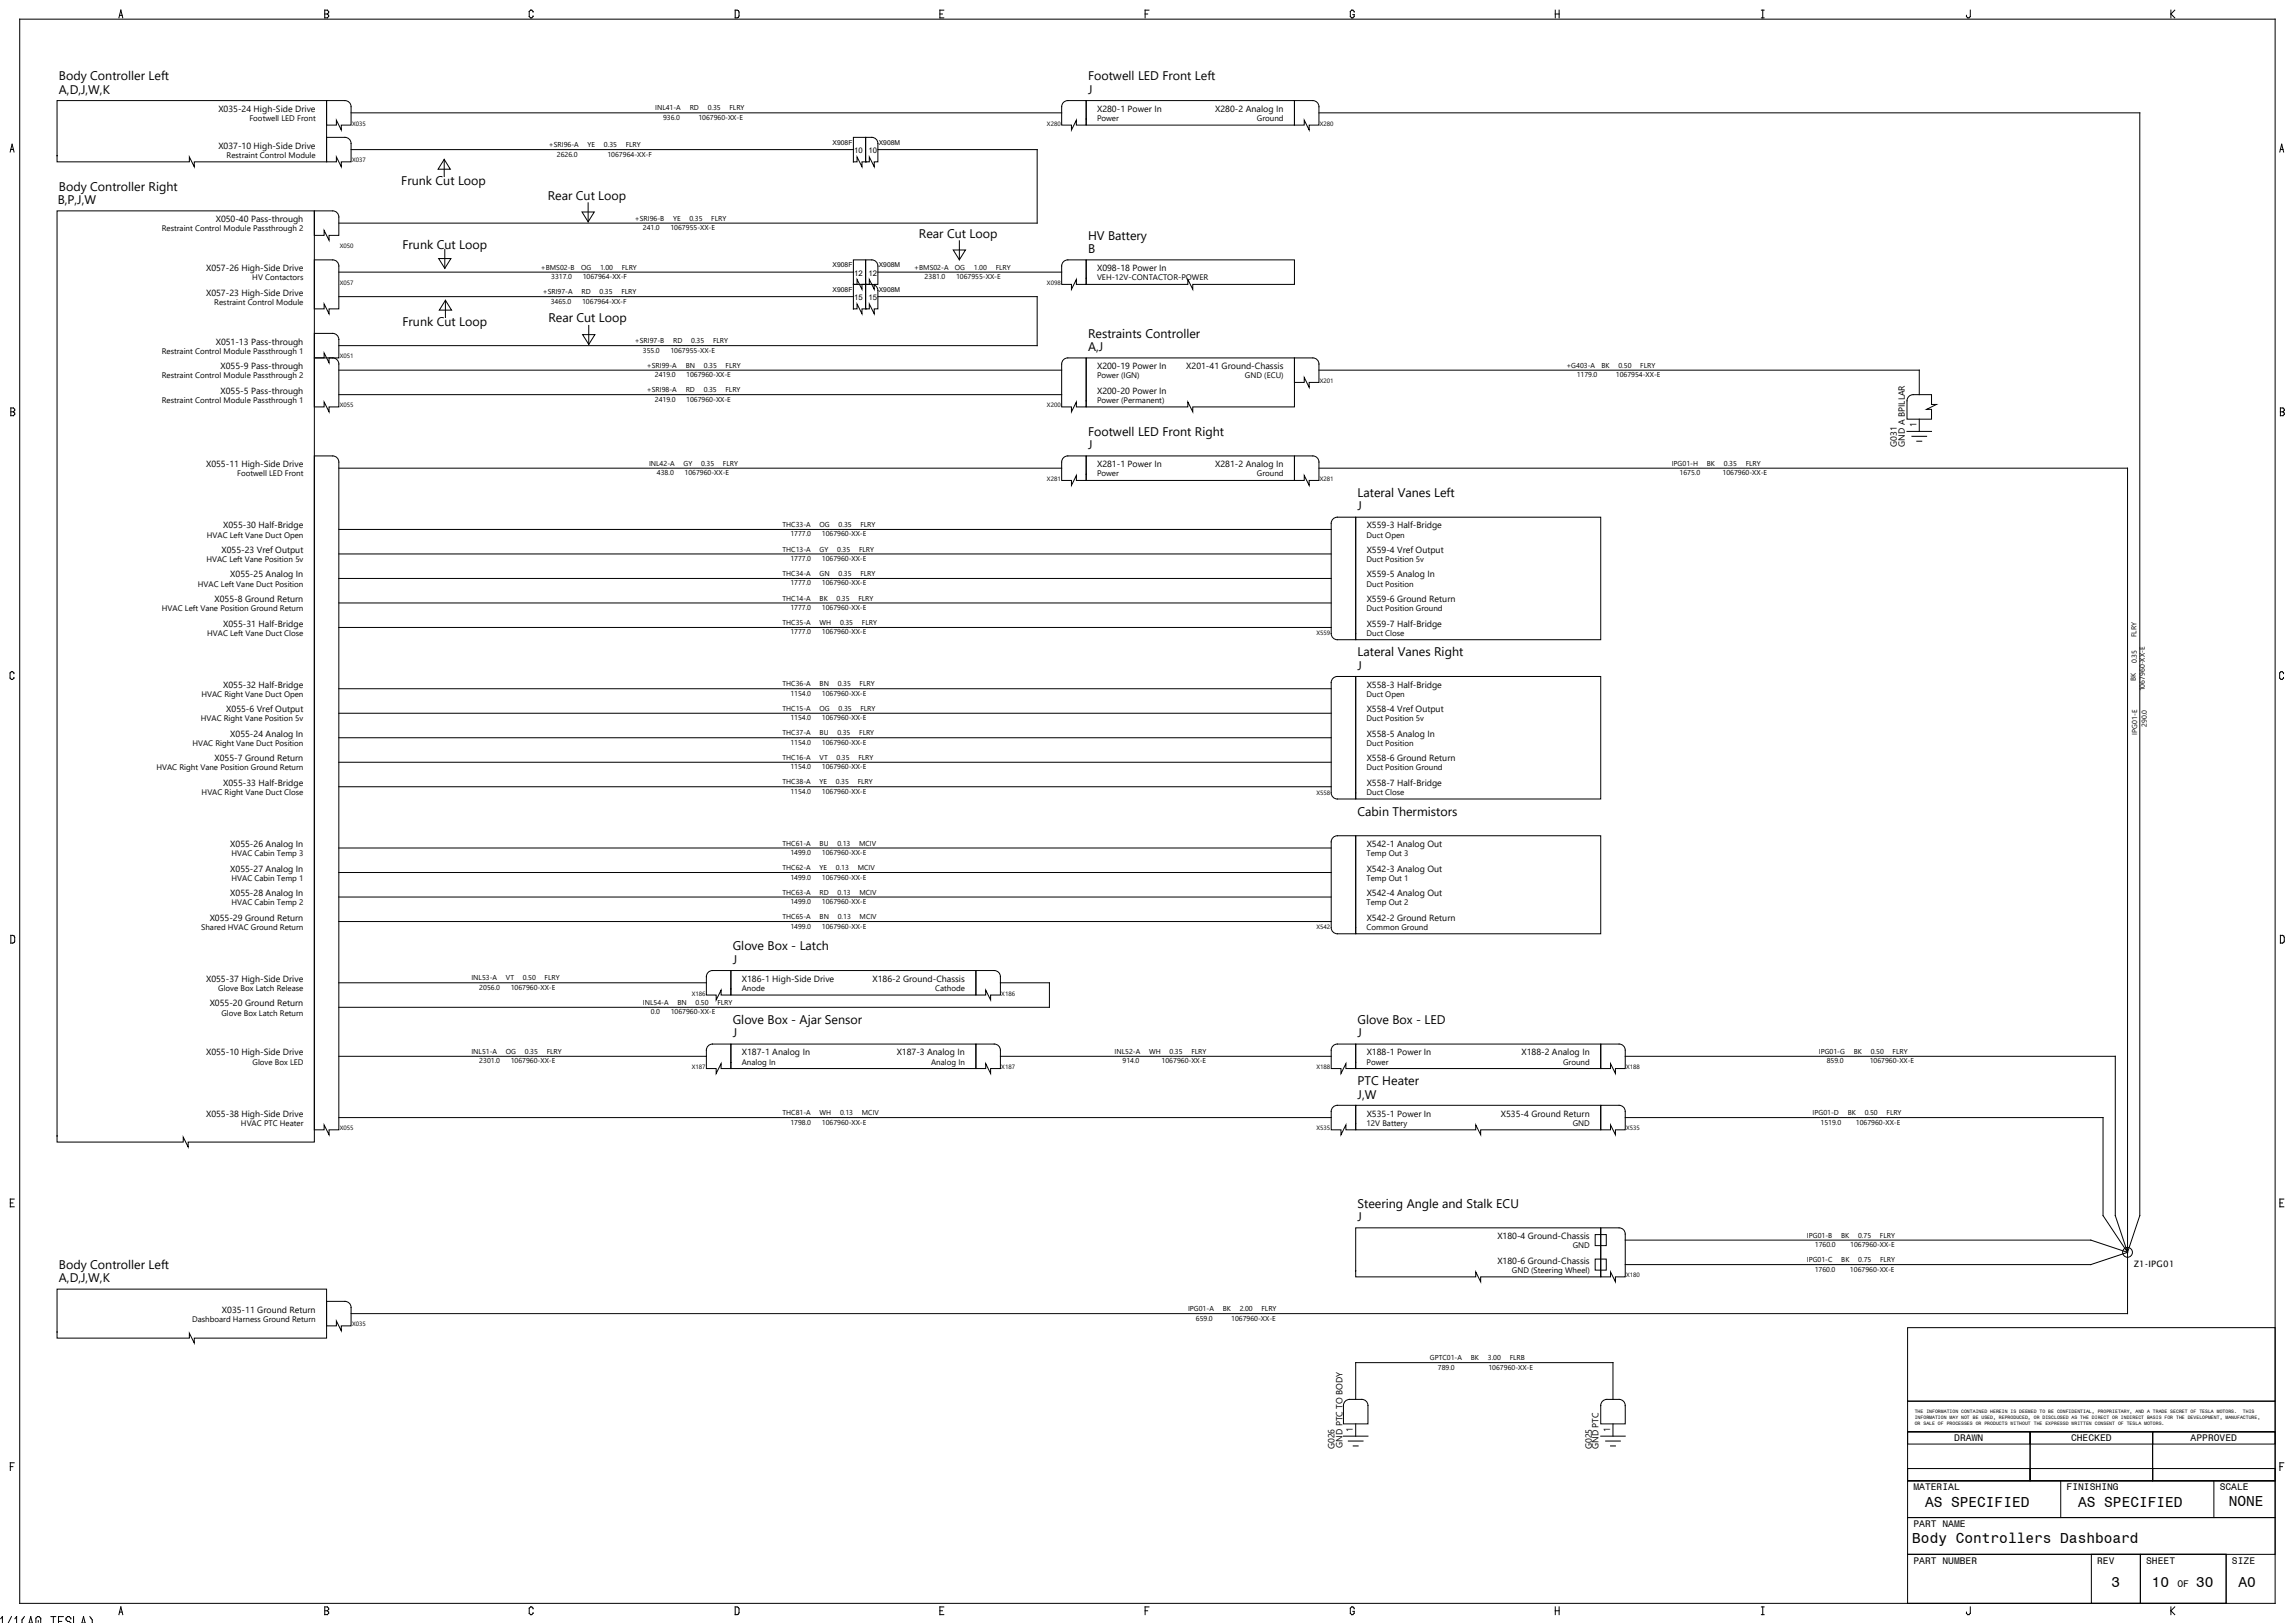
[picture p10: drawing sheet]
<svg xmlns="http://www.w3.org/2000/svg" width="1189mm" height="841mm" viewBox="0 0 1189 841" stroke-linecap="round" stroke-linejoin="round" font-family="sans-serif">
<defs><g id="words">
<g font-size="7.5">
<text x="998" y="781">AS SPECIFIED</text>
<text x="1077" y="781">AS SPECIFIED</text>
<text x="1155" y="781">NONE</text>
<text x="991" y="799">Body Controllers Dashboard</text>
<text x="1094" y="822">3</text>
<text x="1115" y="822">10</text>
<text x="1138" y="822">30</text>
<text x="1160" y="822">A0</text>
</g>
<g font-size="6.5">
<text x="31" y="42">Body Controller Left</text>
<text x="564" y="42">Footwell LED Front Left</text>
<text x="31" y="49">A,D,J,W,K</text>
<text x="564" y="49">J</text>
<text x="208" y="96">Frunk Cut Loop</text>
<text x="31" y="99">Body Controller Right</text>
<text x="30" y="106">B,P,J,W</text>
<text x="284" y="104">Rear Cut Loop</text>
<text x="476" y="123">Rear Cut Loop</text>
<text x="564" y="124">HV Battery</text>
<text x="209" y="129">Frunk Cut Loop</text>
<text x="564" y="131">B</text>
<text x="284" y="167">Rear Cut Loop</text>
<text x="209" y="169">Frunk Cut Loop</text>
<text x="564" y="175">Restraints Controller</text>
<text x="564" y="182">A,J</text>
<text x="564" y="226">Footwell LED Front Right</text>
<text x="564" y="233">J</text>
<text x="704" y="258">Lateral Vanes Left</text>
<text x="704" y="265">J</text>
<text x="704" y="340">Lateral Vanes Right</text>
<text x="704" y="347">J</text>
<text x="704" y="423">Cabin Thermistors</text>
<text x="380" y="492">Glove Box - Latch</text>
<text x="380" y="499">J</text>
<text x="380" y="531">Glove Box - Ajar Sensor</text>
<text x="704" y="531">Glove Box - LED</text>
<text x="380" y="538">J</text>
<text x="704" y="538">J</text>
<text x="704" y="562">PTC Heater</text>
<text x="704" y="569">J,W</text>
<text x="704" y="626">Steering Angle and Stalk ECU</text>
<text x="704" y="633">J</text>
<text x="31" y="658">Body Controller Left</text>
<text x="31" y="665">A,D,J,W,K</text>
</g>
<g font-size="5">
<text x="1013" y="747">DRAWN</text>
<text x="1073" y="747">CHECKED</text>
<text x="1135" y="747">APPROVED</text>
<text x="992" y="772">MATERIAL</text>
<text x="1071" y="772">FINISHING</text>
<text x="1150" y="772">SCALE</text>
<text x="992" y="791">PART NAME</text>
<text x="992" y="810">PART NUMBER</text>
<text x="1087" y="810">REV</text>
<text x="1112" y="810">SHEET</text>
<text x="1157" y="810">SIZE</text>
<text x="1128" y="822">OF</text>
</g>
<g font-size="4.6">
<text x="113" y="58">X035-24 High-Side Drive</text>
<text x="569" y="58">X280-1 Power In</text>
<text x="630" y="58">X280-2 Analog In</text>
<text x="113" y="77">X037-10 High-Side Drive</text>
<text x="112" y="115">X050-40 Pass-through</text>
<text x="107" y="141">X057-26 High-Side Drive</text>
<text x="569" y="141">X098-18 Power In</text>
<text x="107" y="153">X057-23 High-Side Drive</text>
<text x="112" y="179">X051-13 Pass-through</text>
<text x="114" y="191">X055-9 Pass-through</text>
<text x="569" y="191">X200-19 Power In</text>
<text x="615" y="191">X201-41 Ground-Chassis</text>
<text x="114" y="204">X055-5 Pass-through</text>
<text x="569" y="204">X200-20 Power In</text>
<text x="993" y="221" transform="rotate(-90 993 221)">1</text>
<text x="983" y="232" transform="rotate(-90 983 232)">G031</text>
<text x="987" y="232" transform="rotate(-90 987 232)">GND A BPILLAR</text>
<text x="107" y="242">X055-11 High-Side Drive</text>
<text x="569" y="242">X281-1 Power In</text>
<text x="630" y="242">X281-2 Analog In</text>
<text x="116" y="274">X055-30 Half-Bridge</text>
<text x="708" y="274">X559-3 Half-Bridge</text>
<text x="115" y="287">X055-23 Vref Output</text>
<text x="708" y="287">X559-4 Vref Output</text>
<text x="119" y="299">X055-25 Analog In</text>
<text x="708" y="299">X559-5 Analog In</text>
<text x="111" y="312">X055-8 Ground Return</text>
<text x="708" y="312">X559-6 Ground Return</text>
<text x="116" y="325">X055-31 Half-Bridge</text>
<text x="708" y="325">X559-7 Half-Bridge</text>
<text x="116" y="356">X055-32 Half-Bridge</text>
<text x="708" y="356">X558-3 Half-Bridge</text>
<text x="117" y="369">X055-6 Vref Output</text>
<text x="708" y="369">X558-4 Vref Output</text>
<text x="119" y="382">X055-24 Analog In</text>
<text x="708" y="382">X558-5 Analog In</text>
<text x="111" y="394">X055-7 Ground Return</text>
<text x="708" y="394">X558-6 Ground Return</text>
<text x="116" y="407">X055-33 Half-Bridge</text>
<text x="708" y="407">X558-7 Half-Bridge</text>
<text x="119" y="439">X055-26 Analog In</text>
<text x="708" y="439">X542-1 Analog Out</text>
<text x="119" y="452">X055-27 Analog In</text>
<text x="708" y="452">X542-3 Analog Out</text>
<text x="119" y="464">X055-28 Analog In</text>
<text x="708" y="464">X542-4 Analog Out</text>
<text x="109" y="477">X055-29 Ground Return</text>
<text x="708" y="477">X542-2 Ground Return</text>
<text x="107" y="509">X055-37 High-Side Drive</text>
<text x="384" y="509">X186-1 High-Side Drive</text>
<text x="452" y="509">X186-2 Ground-Chassis</text>
<text x="109" y="521">X055-20 Ground Return</text>
<text x="107" y="547">X055-10 High-Side Drive</text>
<text x="384" y="547">X187-1 Analog In</text>
<text x="465" y="547">X187-3 Analog In</text>
<text x="708" y="547">X188-1 Power In</text>
<text x="789" y="547">X188-2 Analog In</text>
<text x="107" y="579">X055-38 High-Side Drive</text>
<text x="708" y="579">X535-1 Power In</text>
<text x="778" y="579">X535-4 Ground Return</text>
<text x="776" y="642">X180-4 Ground-Chassis</text>
<text x="776" y="655">X180-6 Ground-Chassis</text>
<text x="1106" y="656">Z1-IPG01</text>
<text x="115" y="680">X035-11 Ground Return</text>
<text x="701" y="742" transform="rotate(-90 701 742)">1</text>
<text x="834" y="742" transform="rotate(-90 834 742)">1</text>
<text x="692" y="751" transform="rotate(-90 692 751)">G026</text>
<text x="696" y="750" transform="rotate(-90 696 750)">GND PTC TO BODY</text>
<text x="825" y="751" transform="rotate(-90 825 751)">G025</text>
<text x="828" y="751" transform="rotate(-90 828 751)">GND PTC</text>
</g>
<g font-size="4.2">
<text x="129" y="63">Footwell LED Front</text>
<text x="569" y="63">Power</text>
<text x="651" y="63">Ground</text>
<text x="117" y="82">Restraint Control Module</text>
<text x="84" y="120">Restraint Control Module Passthrough 2</text>
<text x="131" y="145">HV Contactors</text>
<text x="569" y="145">VEH-12V-CONTACTOR-POWER</text>
<text x="111" y="158">Restraint Control Module</text>
<text x="84" y="183">Restraint Control Module Passthrough 1</text>
<text x="84" y="196">Restraint Control Module Passthrough 2</text>
<text x="569" y="196">Power (IGN)</text>
<text x="645" y="196">GND (ECU)</text>
<text x="84" y="209">Restraint Control Module Passthrough 1</text>
<text x="569" y="209">Power (Permanent)</text>
<text x="123" y="247">Footwell LED Front</text>
<text x="569" y="247">Power</text>
<text x="651" y="247">Ground</text>
<text x="107" y="279">HVAC Left Vane Duct Open</text>
<text x="708" y="279">Duct Open</text>
<text x="107" y="291">HVAC Left Vane Position 5v</text>
<text x="708" y="291">Duct Position 5v</text>
<text x="103" y="304">HVAC Left Vane Duct Position</text>
<text x="708" y="304">Duct Position</text>
<text x="84" y="317">HVAC Left Vane Position Ground Return</text>
<text x="708" y="317">Duct Position Ground</text>
<text x="107" y="329">HVAC Left Vane Duct Close</text>
<text x="708" y="329">Duct Close</text>
<text x="104" y="361">HVAC Right Vane Duct Open</text>
<text x="708" y="361">Duct Open</text>
<text x="104" y="374">HVAC Right Vane Position 5v</text>
<text x="708" y="374">Duct Position 5v</text>
<text x="100" y="387">HVAC Right Vane Duct Position</text>
<text x="708" y="387">Duct Position</text>
<text x="81" y="399">HVAC Right Vane Position Ground Return</text>
<text x="708" y="399">Duct Position Ground</text>
<text x="105" y="412">HVAC Right Vane Duct Close</text>
<text x="708" y="412">Duct Close</text>
<text x="120" y="444">HVAC Cabin Temp 3</text>
<text x="708" y="444">Temp Out 3</text>
<text x="120" y="456">HVAC Cabin Temp 1</text>
<text x="708" y="456">Temp Out 1</text>
<text x="120" y="469">HVAC Cabin Temp 2</text>
<text x="708" y="469">Temp Out 2</text>
<text x="104" y="482">Shared HVAC Ground Return</text>
<text x="708" y="482">Common Ground</text>
<text x="113" y="514">Glove Box Latch Release</text>
<text x="384" y="514">Anode</text>
<text x="485" y="514">Cathode</text>
<text x="115" y="526">Glove Box Latch Return</text>
<text x="131" y="552">Glove Box LED</text>
<text x="384" y="552">Analog In</text>
<text x="483" y="552">Analog In</text>
<text x="708" y="552">Power</text>
<text x="810" y="552">Ground</text>
<text x="125" y="583">HVAC PTC Heater</text>
<text x="708" y="583">12V Battery</text>
<text x="815" y="583">GND</text>
<text x="815" y="647">GND</text>
<text x="784" y="660">GND (Steering Wheel)</text>
<text x="100" y="685">Dashboard Harness Ground Return</text>
</g>
<g font-size="4">
<text x="443" y="80">10</text>
<text x="450" y="80">10</text>
<text x="443" y="143">12</text>
<text x="450" y="143">12</text>
<text x="443" y="156">15</text>
<text x="450" y="156">15</text>
</g>
<g font-size="3.7">
<text x="340" y="57">INL41-A</text>
<text x="357" y="57">RD</text>
<text x="367" y="57">0.35</text>
<text x="378" y="57">FLRY</text>
<text x="344" y="62">936.0</text>
<text x="362" y="62">1067960-XX-E</text>
<text x="284" y="76">+SRI96-A</text>
<text x="305" y="76">YE</text>
<text x="313" y="76">0.35</text>
<text x="324" y="76">FLRY</text>
<text x="289" y="81">2626.0</text>
<text x="315" y="81">1067964-XX-F</text>
<text x="329" y="114">+SRI96-B</text>
<text x="333" y="119">241.0</text>
<text x="347" y="119">1067955-XX-E</text>
<text x="349" y="114">YE</text>
<text x="357" y="114">0.35</text>
<text x="369" y="114">FLRY</text>
<text x="280" y="140">+BMS02-B</text>
<text x="301" y="140">OG</text>
<text x="311" y="140">1.00</text>
<text x="322" y="140">FLRY</text>
<text x="474" y="140">+BMS02-A</text>
<text x="495" y="140">OG</text>
<text x="505" y="140">1.00</text>
<text x="516" y="140">FLRY</text>
<text x="286" y="145">3317.0</text>
<text x="302" y="145">1067964-XX-F</text>
<text x="479" y="145">2381.0</text>
<text x="495" y="145">1067955-XX-E</text>
<text x="281" y="152">+SRI97-A</text>
<text x="301" y="152">RD</text>
<text x="311" y="152">0.35</text>
<text x="322" y="152">FLRY</text>
<text x="285" y="157">3465.0</text>
<text x="302" y="157">1067964-XX-F</text>
<text x="329" y="178">+SRI97-B</text>
<text x="349" y="178">RD</text>
<text x="358" y="178">0.35</text>
<text x="370" y="178">FLRY</text>
<text x="333" y="183">355.0</text>
<text x="347" y="183">1067955-XX-E</text>
<text x="335" y="191">+SRI99-A</text>
<text x="355" y="191">BN</text>
<text x="365" y="191">0.35</text>
<text x="376" y="191">FLRY</text>
<text x="812" y="191">+G403-A</text>
<text x="830" y="191">BK</text>
<text x="839" y="191">0.50</text>
<text x="850" y="191">FLRY</text>
<text x="339" y="195">2419.0</text>
<text x="356" y="195">1067960-XX-E</text>
<text x="817" y="195">1179.0</text>
<text x="837" y="195">1067954-XX-E</text>
<text x="335" y="203">+SRI98-A</text>
<text x="355" y="203">RD</text>
<text x="365" y="203">0.35</text>
<text x="376" y="203">FLRY</text>
<text x="339" y="208">2419.0</text>
<text x="356" y="208">1067960-XX-E</text>
<text x="336" y="241">INL42-A</text>
<text x="354" y="241">GY</text>
<text x="363" y="241">0.35</text>
<text x="375" y="241">FLRY</text>
<text x="866" y="241">IPG01-H</text>
<text x="885" y="241">BK</text>
<text x="893" y="241">0.35</text>
<text x="905" y="241">FLRY</text>
<text x="340" y="246">438.0</text>
<text x="355" y="246">1067960-XX-E</text>
<text x="870" y="246">1675.0</text>
<text x="893" y="246">1067960-XX-E</text>
<text x="406" y="273">THC33-A</text>
<text x="425" y="273">OG</text>
<text x="435" y="273">0.35</text>
<text x="446" y="273">FLRY</text>
<text x="410" y="278">1777.0</text>
<text x="426" y="278">1067960-XX-E</text>
<text x="406" y="286">THC13-A</text>
<text x="425" y="286">GY</text>
<text x="434" y="286">0.35</text>
<text x="445" y="286">FLRY</text>
<text x="410" y="291">1777.0</text>
<text x="426" y="291">1067960-XX-E</text>
<text x="406" y="298">THC34-A</text>
<text x="425" y="298">GN</text>
<text x="435" y="298">0.35</text>
<text x="446" y="298">FLRY</text>
<text x="410" y="303">1777.0</text>
<text x="426" y="303">1067960-XX-E</text>
<text x="406" y="311">THC14-A</text>
<text x="425" y="311">BK</text>
<text x="434" y="311">0.35</text>
<text x="445" y="311">FLRY</text>
<text x="410" y="316">1777.0</text>
<text x="426" y="316">1067960-XX-E</text>
<text x="406" y="324">THC35-A</text>
<text x="425" y="324">WH</text>
<text x="435" y="324">0.35</text>
<text x="447" y="324">FLRY</text>
<text x="410" y="329">1777.0</text>
<text x="426" y="329">1067960-XX-E</text>
<text x="1107" y="330" transform="rotate(-90 1107 330)">FLRY</text>
<text x="1107" y="344" transform="rotate(-90 1107 344)">0.35</text>
<text x="1107" y="353" transform="rotate(-90 1107 353)">BK</text>
<text x="406" y="356">THC36-A</text>
<text x="425" y="356">BN</text>
<text x="434" y="356">0.35</text>
<text x="445" y="356">FLRY</text>
<text x="1112" y="358" transform="rotate(-90 1112 358)">1067960-XX-E</text>
<text x="410" y="361">1154.0</text>
<text x="426" y="361">1067960-XX-E</text>
<text x="406" y="368">THC15-A</text>
<text x="425" y="368">OG</text>
<text x="435" y="368">0.35</text>
<text x="446" y="368">FLRY</text>
<text x="410" y="373">1154.0</text>
<text x="426" y="373">1067960-XX-E</text>
<text x="1113" y="377" transform="rotate(-90 1113 377)">290.0</text>
<text x="406" y="381">THC37-A</text>
<text x="425" y="381">BU</text>
<text x="434" y="381">0.35</text>
<text x="445" y="381">FLRY</text>
<text x="1108" y="381" transform="rotate(-90 1108 381)">IPG01-E</text>
<text x="410" y="386">1154.0</text>
<text x="426" y="386">1067960-XX-E</text>
<text x="406" y="394">THC16-A</text>
<text x="425" y="394">VT</text>
<text x="434" y="394">0.35</text>
<text x="445" y="394">FLRY</text>
<text x="410" y="399">1154.0</text>
<text x="426" y="399">1067960-XX-E</text>
<text x="406" y="406">THC38-A</text>
<text x="425" y="406">YE</text>
<text x="433" y="406">0.35</text>
<text x="445" y="406">FLRY</text>
<text x="410" y="411">1154.0</text>
<text x="426" y="411">1067960-XX-E</text>
<text x="406" y="438">THC61-A</text>
<text x="410" y="443">1499.0</text>
<text x="425" y="438">BU</text>
<text x="426" y="443">1067960-XX-E</text>
<text x="434" y="438">0.13</text>
<text x="445" y="438">MCIV</text>
<text x="406" y="451">THC62-A</text>
<text x="410" y="456">1499.0</text>
<text x="425" y="451">YE</text>
<text x="426" y="456">1067960-XX-E</text>
<text x="433" y="451">0.13</text>
<text x="445" y="451">MCIV</text>
<text x="406" y="464">THC63-A</text>
<text x="425" y="464">RD</text>
<text x="434" y="464">0.13</text>
<text x="445" y="464">MCIV</text>
<text x="410" y="468">1499.0</text>
<text x="426" y="468">1067960-XX-E</text>
<text x="406" y="476">THC65-A</text>
<text x="425" y="476">BN</text>
<text x="434" y="476">0.13</text>
<text x="445" y="476">MCIV</text>
<text x="410" y="481">1499.0</text>
<text x="426" y="481">1067960-XX-E</text>
<text x="244" y="508">INL53-A</text>
<text x="262" y="508">VT</text>
<text x="271" y="508">0.50</text>
<text x="282" y="508">FLRY</text>
<text x="248" y="513">2056.0</text>
<text x="265" y="513">1067960-XX-E</text>
<text x="333" y="521">INL54-A</text>
<text x="351" y="521">BN</text>
<text x="360" y="521">0.50</text>
<text x="372" y="521">FLRY</text>
<text x="337" y="526">0.0</text>
<text x="348" y="526">1067960-XX-E</text>
<text x="244" y="546">INL51-A</text>
<text x="248" y="551">2301.0</text>
<text x="262" y="546">OG</text>
<text x="265" y="551">1067960-XX-E</text>
<text x="272" y="546">0.35</text>
<text x="283" y="546">FLRY</text>
<text x="578" y="546">INL52-A</text>
<text x="582" y="551">914.0</text>
<text x="596" y="546">WH</text>
<text x="602" y="551">1067960-XX-E</text>
<text x="606" y="546">0.35</text>
<text x="617" y="546">FLRY</text>
<text x="943" y="546">IPG01-G</text>
<text x="947" y="551">859.0</text>
<text x="961" y="546">BK</text>
<text x="969" y="551">1067960-XX-E</text>
<text x="970" y="546">0.50</text>
<text x="981" y="546">FLRY</text>
<text x="406" y="578">THC81-A</text>
<text x="425" y="578">WH</text>
<text x="435" y="578">0.13</text>
<text x="447" y="578">MCIV</text>
<text x="939" y="578">IPG01-D</text>
<text x="958" y="578">BK</text>
<text x="966" y="578">0.50</text>
<text x="978" y="578">FLRY</text>
<text x="410" y="583">1798.0</text>
<text x="426" y="583">1067960-XX-E</text>
<text x="944" y="583">1519.0</text>
<text x="962" y="583">1067960-XX-E</text>
<text x="936" y="641">IPG01-B</text>
<text x="954" y="641">BK</text>
<text x="963" y="641">0.75</text>
<text x="974" y="641">FLRY</text>
<text x="941" y="646">1760.0</text>
<text x="959" y="646">1067960-XX-E</text>
<text x="936" y="654">IPG01-C</text>
<text x="940" y="659">1760.0</text>
<text x="954" y="654">BK</text>
<text x="959" y="659">1067960-XX-E</text>
<text x="963" y="654">0.75</text>
<text x="974" y="654">FLRY</text>
<text x="616" y="679">IPG01-A</text>
<text x="634" y="679">BK</text>
<text x="642" y="679">2.00</text>
<text x="654" y="679">FLRY</text>
<text x="620" y="684">659.0</text>
<text x="638" y="684">1067960-XX-E</text>
<text x="741" y="705">GPTC01-A</text>
<text x="762" y="705">BK</text>
<text x="771" y="705">3.00</text>
<text x="782" y="705">FLRB</text>
<text x="745" y="710">789.0</text>
<text x="771" y="710">1067960-XX-E</text>
</g>
<g font-size="3.5">
<text x="431" y="75">X908F</text>
<text x="455" y="75">X908M</text>
<text x="431" y="138">X908F</text>
<text x="455" y="138">X908M</text>
<text x="431" y="151">X908F</text>
<text x="455" y="151">X908M</text>
</g>
<g font-size="3.2">
<text x="182" y="65">X035</text>
<text x="543" y="65">X280</text>
<text x="684" y="65">X280</text>
<text x="182" y="84">X037</text>
<text x="176" y="129">X050</text>
<text x="176" y="148">X057</text>
<text x="543" y="148">X098</text>
<text x="176" y="186">X051</text>
<text x="684" y="198">X201</text>
<text x="176" y="211">X055</text>
<text x="543" y="211">X200</text>
<text x="543" y="249">X281</text>
<text x="684" y="249">X281</text>
<text x="682" y="329">X559</text>
<text x="682" y="412">X558</text>
<text x="682" y="482">X542</text>
<text x="358" y="516">X186</text>
<text x="519" y="516">X186</text>
<text x="358" y="554">X187</text>
<text x="519" y="554">X187</text>
<text x="682" y="554">X188</text>
<text x="843" y="554">X188</text>
<text x="176" y="586">X055</text>
<text x="682" y="586">X535</text>
<text x="843" y="586">X535</text>
<text x="843" y="662">X180</text>
<text x="182" y="687">X035</text>
</g>
<g font-size="2.5">
<text x="992" y="732">THE INFORMATION CONTAINED HEREIN IS DEEMED TO BE CONFIDENTIAL, PROPRIETARY, AND A TRADE SECRET OF TESLA MOTORS.</text>
<text x="992" y="736">INFORMATION MAY NOT BE USED, REPRODUCED, OR DISCLOSED AS THE DIRECT OR INDIRECT BASIS FOR THE DEVELOPMENT, MANUFACTURE,</text>
<text x="1162" y="732">THIS</text>
<text x="992" y="739">OR SALE OF PROCESSES OR PRODUCTS WITHOUT THE EXPRESSD WRITTEN CONSENT OF TESLA MOTORS.</text>
</g>
</g></defs>
<g fill="none" stroke="#000" stroke-width=".52">
<path d="M10 10h1169v821h-1169zM62 9l1-4 1 4M62 8h1M168 5h2v1v1v2h-2zM168 7h2M276 6v-1l-2 1v3h2v-1M381 5l2 1v2l-1 1h-1zM487 7h1M489 5h-2v4h2M593 7h2M595 5h-2v4M702 6l-1-1-1 1v3h2v-1h-1"/>
<path d="M806 7h2M806 5v4M808 5v4M913 9h1M913 5h1M914 5v4M1021 5v4h-1l-1-1M1125 5v4M1127 5l-2 2 2 2M30 52h139v32h-68v2l-3-5v3h-68zM169 52h10a3 3 0 0 1 3 3v10h-5v2l-3-5v3h-5zM182 58h368"/>
<path d="M551 53l2-1h10v13h-5v-3l-3 5v-2h-5v-10zM563 52h108v13h-108zM671 52h9a3 3 0 0 1 4 3v10h-6v2l-2-5v3h-5zM684 58h425v572l-6 19M5 79l1-4 1 4M6 77h1M169 71h10a3 3 0 0 1 3 3v10h-5v2l-3-5v3h-5zM182 78h260M442 71h7v13h-2v2l-3-5v3h-2zM449 71h3a3 3 0 0 1 3 3v10h-2v2l-2-5v3h-2zM455 78h83v38h-362M1181 79l1-4 1 4"/>
<path d="M1182 77h1M230 83l3 5h-6zM230 83v8M449 84h.1M30 109h133v483h-65v2l-3-5v3h-65zM163 109h9a3 3 0 0 1 4 3v10h-5v3l-3-6v3h-5zM302 110h6l-3 5zM305 105v10M163 135h9a3 3 0 0 1 4 3v22h-5v3l-3-5v2h-5zM227 134h7l-3 5zM231 129v10M442 135h7v12h-2v3l-3-5v2h-2z"/>
<path d="M449 135h3a3 3 0 0 1 3 3v9h-2v3l-2-5v2h-2zM494 130h6l-3 5zM497 125v10M551 136l2-1h10v12h-5v-2l-3 5v-3h-5v-9zM563 135h108v12h-53v3l-2-5v2h-53zM176 154h266M176 141h266M231 156l3 5h-6zM231 156v9M442 147h7v13h-2v3l-3-5v2h-2zM449 147h3a3 3 0 0 1 3 4v9h-2v3l-2-5v2h-2zM449 147h.1"/>
<path d="M455 154h83v25h-362M455 141h95M163 173h9a3 3 0 0 1 4 3v9h-5v3l-3-5v2h-5zM302 173h6l-3 5zM305 169v9M449 160h.1M163 185h9a3 3 0 0 1 4 4v22h-5v2l-3-5v3h-5zM176 192h374M551 186l2-1h10v26h-5v-3l-3 5v-2h-5v-22zM563 185h108v26h-53v2l-2-5v3h-53zM671 185h9a3 3 0 0 1 4 4v9h-6v3l-2-5v2h-5zM684 192h311v13"/>
<path d="M6 211h1l1 1-1 1 1 2h-1h-1zM6 213h1M176 205h374M989 205h2h10v5h3l-6 2h3v5h-13v-9zM995 217v7M1182 211h1l1 1-1 1 1 2h-1h-1zM1182 213h1M163 236h9a3 3 0 0 1 4 3v346h-5v3l-3-5v2h-5zM551 237l2-1h10v13h-5v-3l-3 5v-2h-5v-10zM563 236h108v13h-108zM671 236h9a3 3 0 0 1 4 3v10h-6v2l-2-5v3h-5zM988 224h13"/>
<path d="M991 226h7M993 229h3M176 243h374M684 243h419v438h-921M176 274h514M691 269l2-1h10v63h-10a3 3 0 0 1-3-3v-57zM703 268h127v63h-127zM176 287h514M176 300h514M176 312h514M176 325h514M7 349v-1l-2 1v2l2 1v-1"/>
<path d="M176 357h514M691 351h2h10v63h-10a3 3 0 0 1-3-3v-57zM703 351h127v63h-127zM1183 349v-1l-2 1v2l2 1v-1M176 370h514M176 382h514M176 395h514M176 408h514M176 439h514M691 434l2-1h10v51h-10a3 3 0 0 1-3-3v-45zM703 433h127v51h-127zM176 452h514"/>
<path d="M176 478h514M176 465h514M6 485h1l1 1v2l-1 1h-1zM1182 485h2v1v2l-1 1h-1zM176 509h190M367 504l2-1h10v13h-5v-3l-3 5v-2h-5v-10zM379 503h127v13h-127zM506 503h9a3 3 0 0 1 3 3v10h-5v2l-2-5v3h-5zM518 509h26v13h-368M176 547h190M367 542l2-1h10v13h-5v-3l-3 5v-2h-5v-10zM379 541h127v13h-127z"/>
<path d="M506 541h9a3 3 0 0 1 3 3v10h-5v2l-2-5v3h-5zM518 547h172M691 542l2-1h10v13h-5v-3l-3 5v-2h-5v-10zM703 541h127v13h-127zM830 541h9a3 3 0 0 1 3 3v10h-5v2l-2-5v3h-5zM842 547h254v83l7 19M176 579h514M691 574l2-1h10v12h-5v-2l-3 5v-3h-5v-9zM703 573h127v12h-63v3l-2-5v2h-62zM830 573h9a3 3 0 0 1 3 3v9h-5v3l-2-5v2h-5zM842 579h248v51l13 19M5 623h2"/>
<path d="M7 621h-2v4h2M703 636h127v26h-63v2l-2-5v3h-62zM827 640h5v5h-5zM830 636h9a3 3 0 0 1 3 3v23h-5v2l-2-5v3h-5zM1182 623h1M1184 621h-2v4h2M827 652h5v6h-5zM842 643h242l19 6M1103 649l-19 6h-242M30 668h139v25h-68v3l-3-5v2h-68zM169 674h10a3 3 0 0 1 3 4v9h-5v3l-3-5v2h-5zM989 688h190v38h-190z"/>
<path d="M697 726l2-1h7a3 3 0 0 1 3 3v10h-13v-10zM703 725v-19h133v19M703 738v6M831 726l1-1h7a3 3 0 0 1 3 3v10h-12v-10zM836 738v6M989 726h190v16h-190zM5 760h2M7 758h-2v4M696 744h13M699 747h7M701 749h3M830 744h12"/>
<path d="M832 747h8M835 749h2M989 742h63v25h-63zM989 742h63v6h-63zM1052 742h64v25h-64zM1052 742h64v6h-64zM1116 742h63v25h-63zM1116 742h63v6h-63zM1182 760h1M1184 758h-2v4M989 767h190v19h-190zM989 761h63v6h-63z"/>
<path d="M1052 761h64v6h-64zM1068 767v19M1116 761h63v6h-63zM1147 767v19M989 786h190v19h-190zM989 805h165v26h-165zM1084 805h25v26h-25zM1109 805h45v26h-45zM0 839l1-1v3M6 838l-2 3M8 839l1-1v3M13 838l-2 1v2"/>
<path d="M16 838l1 3h-2zM20 840v1M26 838h3M28 838v3M33 838h-3v3M37 839l-1-1-2 1 3 2M38 838v3M43 838l1 3h-2zM47 838l1 1v2M62 837l1-4 1 4M62 835h1M168 833h2v2v1v1h-2z"/>
<path d="M168 835h2M276 834v-1h-2v3l2 1v-1M381 833h2v1v2l-1 1h-1zM487 835h1M489 833h-2v4h2M593 835h2M595 833h-2v4M702 834l-1-1h-1v3v1l2-1v-1h-1M806 835h2M806 833v4M808 833v4M913 837h1"/>
<path d="M913 833h1M914 833v4M1021 833v3l-1 1-1-2M1125 833v4M1127 833l-2 2 2 2M11 841h.1M19 841v-2v-1l2 1v2M30 840h2M37 841h.1M48 841h.1"/>
<circle cx="1103" cy="649" r="2.5"/>
</g>
<use href="#words"/>
</svg>
